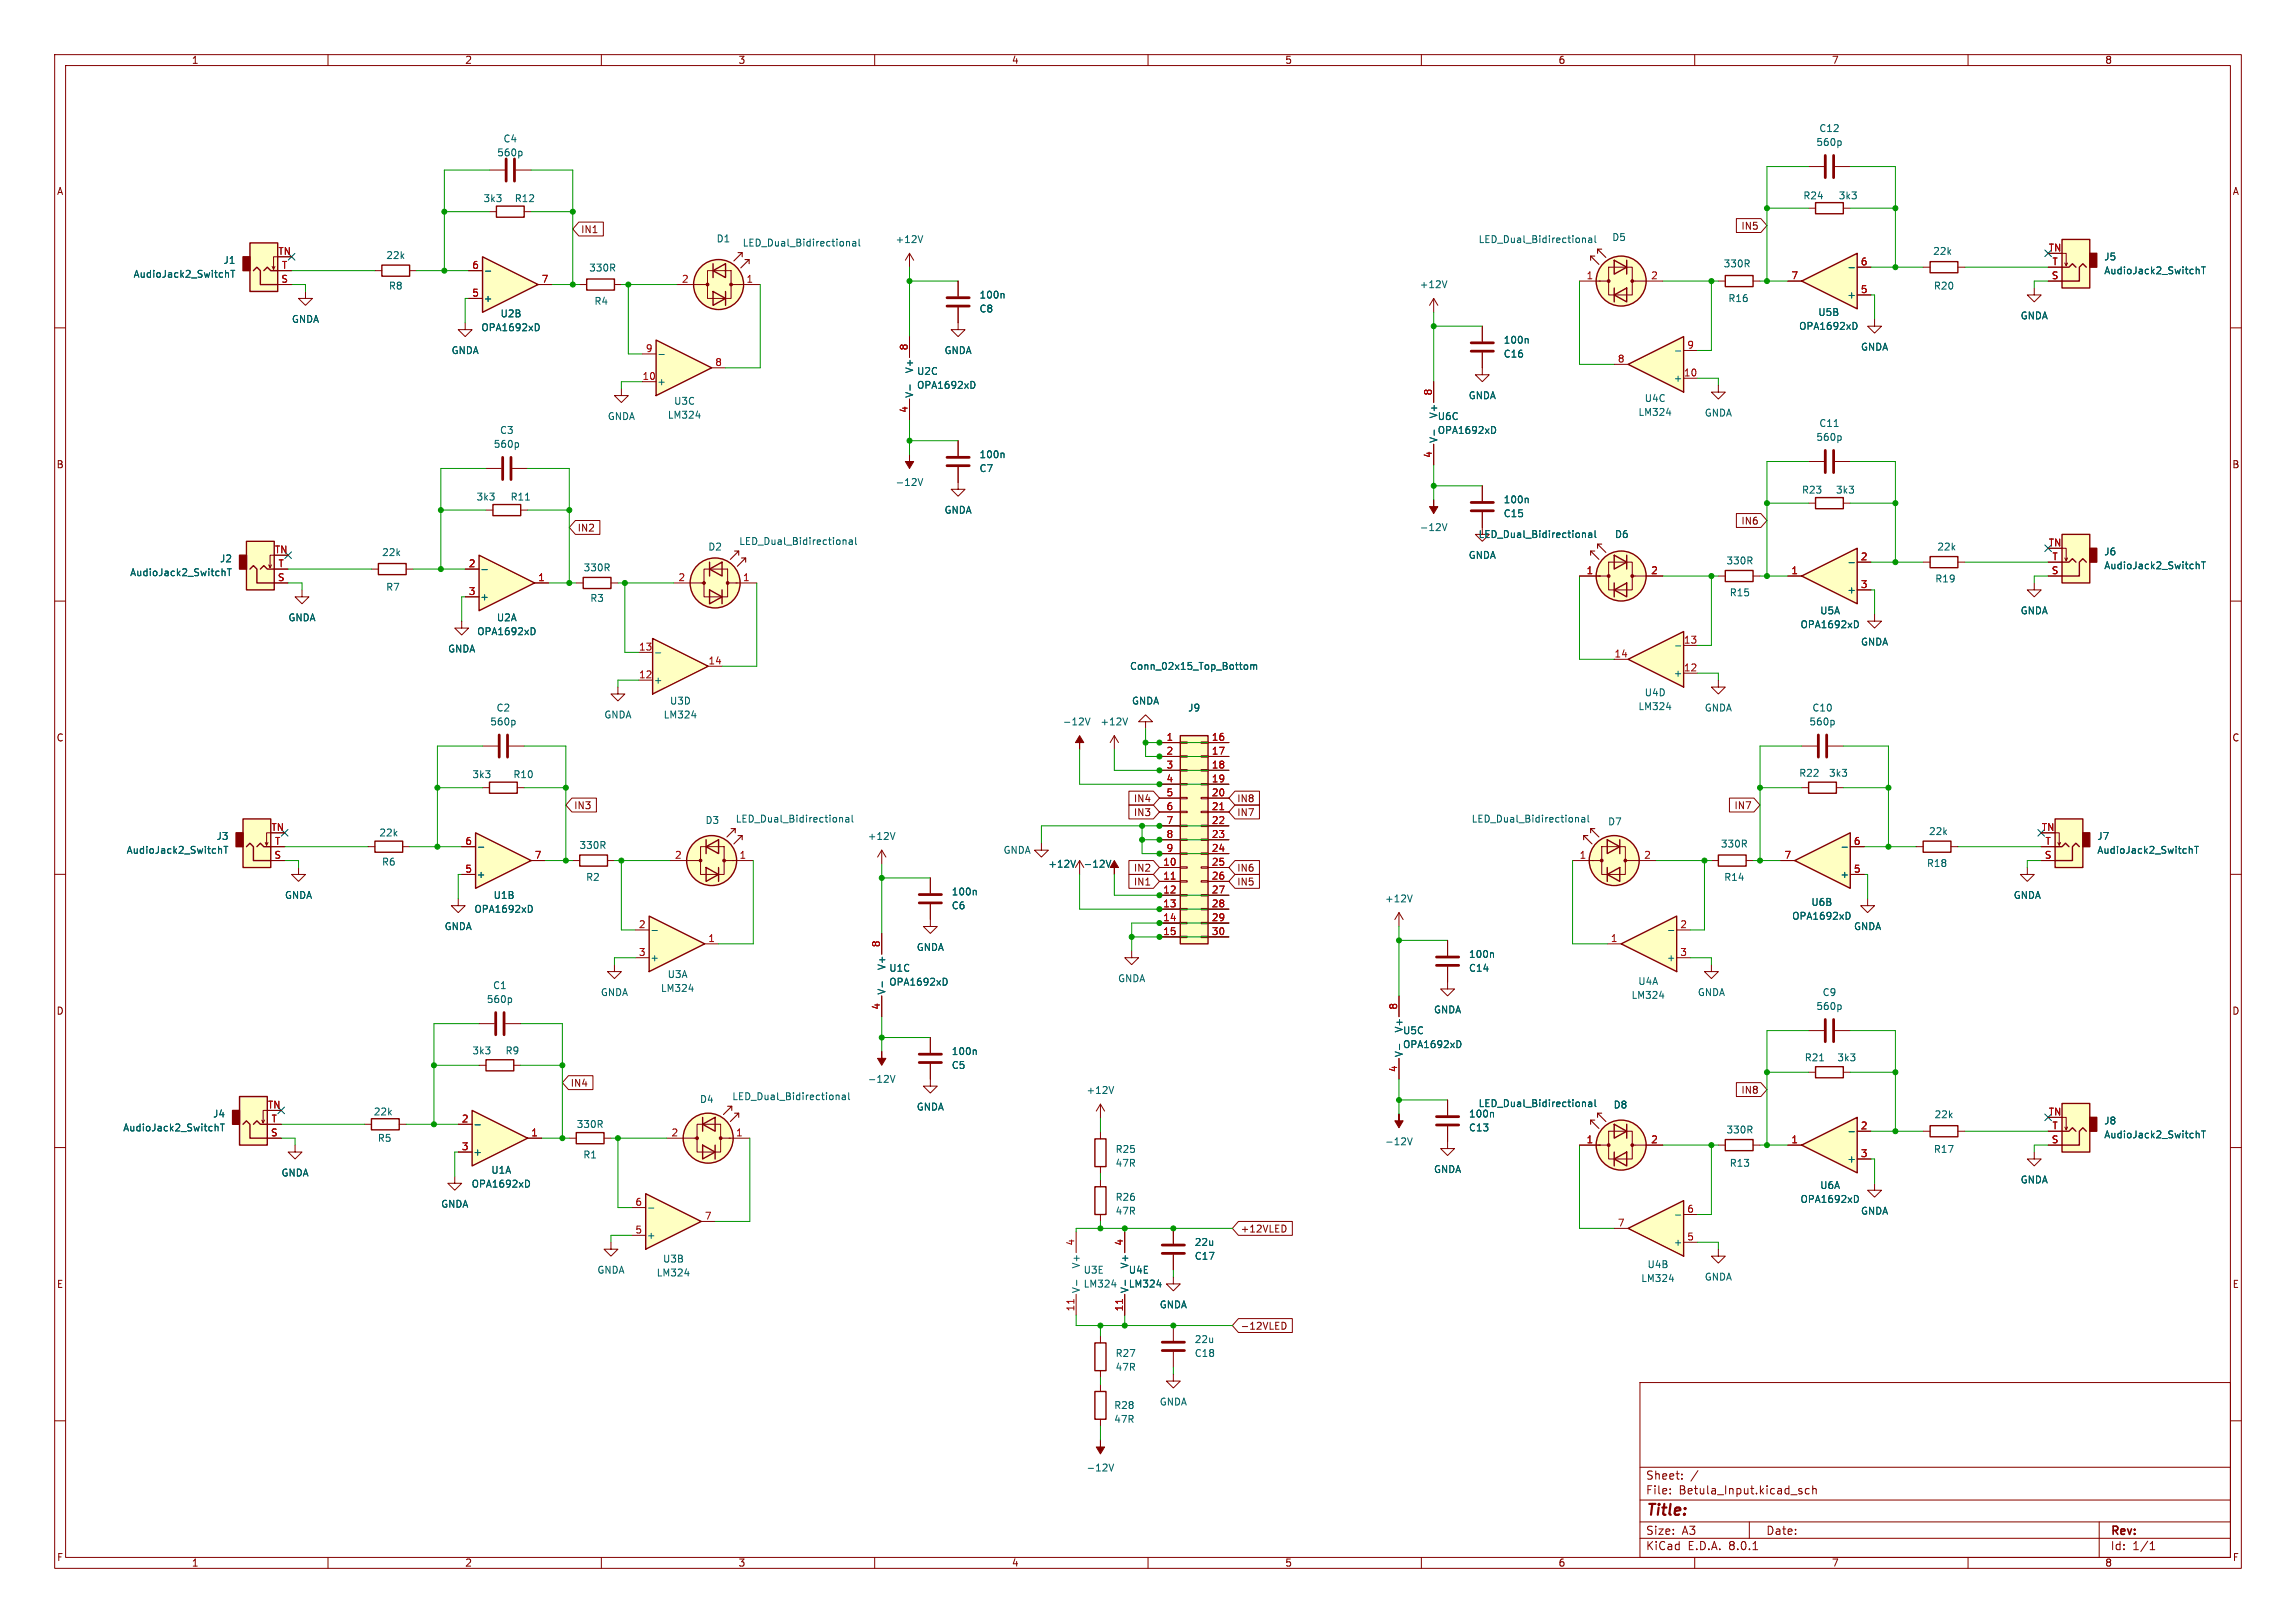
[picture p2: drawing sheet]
<svg xmlns="http://www.w3.org/2000/svg" width="420mm" height="297mm" viewBox="0 0 420 297" stroke-linecap="round" stroke-linejoin="round" font-family="sans-serif">
<defs><g id="words">
<text font-size="2.8" fill="#840000" x="301" y="277.9">Title:</text>
<g font-size="2.1" fill="#840000">
<text x="301" y="273.7">File:</text>
<text x="301" y="271">Sheet:</text>
<text x="307.1" y="273.7">Betula_Input.kicad_sch</text>
<text x="301" y="281.1">Size:</text>
<text x="307.6" y="281.1">A3</text>
<text x="323" y="281.1">Date:</text>
<text x="386" y="281.3">Rev:</text>
<text x="301" y="283.9">KiCad</text>
<text x="308.7" y="283.9">E.D.A.</text>
<text x="316.3" y="283.9">8.0.1</text>
<text x="386" y="283.9">Id:</text>
<text x="390.1" y="283.9">1/1</text>
</g>
<g font-size="1.8" fill="#840000">
<text x="35" y="11.9">1</text>
<text x="85" y="11.9">2</text>
<text x="135" y="11.9">3</text>
<text x="185" y="11.9">4</text>
<text x="235" y="11.9">5</text>
<text x="285" y="11.9">6</text>
<text x="335" y="11.9">7</text>
<text x="385" y="11.9">8</text>
<text x="10.3" y="35.9">A</text>
<text x="408.3" y="35.9">A</text>
<text x="106.2" y="42.9">IN1</text>
<text x="318.4" y="42.2">IN5</text>
<text x="10.3" y="85.9">B</text>
<text x="408.2" y="85.9">B</text>
<text x="105.6" y="97.5">IN2</text>
<text x="318.4" y="96.2">IN6</text>
<text x="10.3" y="135.9">C</text>
<text x="408.2" y="135.9">C</text>
<text x="104.9" y="148.3">IN3</text>
<text x="207.3" y="149.5">IN3</text>
<text x="207.3" y="147">IN4</text>
<text x="226.2" y="149.5">IN7</text>
<text x="226.2" y="147">IN8</text>
<text x="317.2" y="148.3">IN7</text>
<text x="207.3" y="159.7">IN2</text>
<text x="226.2" y="159.7">IN6</text>
<text x="207.3" y="162.2">IN1</text>
<text x="226.2" y="162.2">IN5</text>
<text x="10.3" y="185.9">D</text>
<text x="408.2" y="185.9">D</text>
<text x="104.3" y="199.1">IN4</text>
<text x="318.4" y="200.3">IN8</text>
<text x="226.9" y="225.7">+12VLED</text>
<text x="10.3" y="235.9">E</text>
<text x="408.3" y="235.9">E</text>
<text x="226.9" y="243.5">-12VLED</text>
<text x="10.3" y="285.9">F</text>
<text x="35" y="286.9">1</text>
<text x="85" y="286.9">2</text>
<text x="135" y="286.9">3</text>
<text x="185" y="286.9">4</text>
<text x="235" y="286.9">5</text>
<text x="285" y="286.9">6</text>
<text x="335" y="286.9">7</text>
<text x="385" y="286.9">8</text>
<text x="408.3" y="285.9">F</text>
</g>
<g font-size="1.8" fill="#006464">
<text x="90.9" y="28.8">560p</text>
<text x="92" y="26.3">C4</text>
<text x="332.2" y="26.9">560p</text>
<text x="332.7" y="24.4">C12</text>
<text x="88.3" y="37.2">3k3</text>
<text x="94.1" y="37.2">R12</text>
<text x="329.8" y="36.7">R24</text>
<text x="336.2" y="36.7">3k3</text>
<text x="70.6" y="47.6">22k</text>
<text x="131" y="44.6">D1</text>
<text x="135.8" y="45.3">LED_Dual_Bidirectional</text>
<text x="163.7" y="44.7">+12V</text>
<text x="270.4" y="44.7">LED_Dual_Bidirectional</text>
<text x="294.8" y="44.3">D5</text>
<text x="353.5" y="46.8">22k</text>
<text x="384.8" y="47.9">J5</text>
<text x="24.3" y="51">AudioJack2_SwitchT</text>
<text x="40.8" y="48.5">J1</text>
<text x="71" y="53.2">R8</text>
<text x="107.7" y="49.9">330R</text>
<text x="259.6" y="52.9">+12V</text>
<text x="315.2" y="49.1">330R</text>
<text x="353.7" y="53.2">R20</text>
<text x="384.8" y="50.4">AudioJack2_SwitchT</text>
<text x="53.3" y="59.3">GNDA</text>
<text x="88.4" y="55.5">+</text>
<text x="91.5" y="58.3">U2B</text>
<text x="108.6" y="56">R4</text>
<text x="179.1" y="57.4">C8</text>
<text x="179.1" y="54.8">100n</text>
<text x="316.1" y="55.5">R16</text>
<text x="332.5" y="58">U5B</text>
<text x="337.8" y="54.8">+</text>
<text x="369.5" y="58.6">GNDA</text>
<text x="82.5" y="65">GNDA</text>
<text x="88" y="60.8">OPA1692xD</text>
<text x="172.7" y="65">GNDA</text>
<text x="275" y="65.6">C16</text>
<text x="275" y="63.1">100n</text>
<text x="329" y="60.6">OPA1692xD</text>
<text x="340.3" y="64.4">GNDA</text>
<text x="120.1" y="70.7">+</text>
<text x="167.2" y="68.4" transform="rotate(-90 167.2 68.4)">V+</text>
<text x="167.6" y="68.8">U2C</text>
<text x="167.6" y="71.3">OPA1692xD</text>
<text x="306.1" y="70.1">+</text>
<text x="111.1" y="77.1">GNDA</text>
<text x="122.1" y="76.8">LM324</text>
<text x="123.2" y="74.3">U3C</text>
<text x="167.2" y="72.9" transform="rotate(-90 167.2 72.9)">V-</text>
<text x="262.9" y="77.1">U6C</text>
<text x="263.1" y="76.7" transform="rotate(-90 263.1 76.7)">V+</text>
<text x="268.6" y="73.3">GNDA</text>
<text x="299.6" y="76.3">LM324</text>
<text x="300.8" y="73.8">U4C</text>
<text x="311.7" y="76.4">GNDA</text>
<text x="90.2" y="82.1">560p</text>
<text x="91.4" y="79.6">C3</text>
<text x="262.9" y="79.6">OPA1692xD</text>
<text x="263.1" y="81.2" transform="rotate(-90 263.1 81.2)">V-</text>
<text x="332.2" y="80.9">560p</text>
<text x="332.7" y="78.3">C11</text>
<text x="163.7" y="89.1">-12V</text>
<text x="179.1" y="86.6">C7</text>
<text x="179.1" y="84">100n</text>
<text x="87.1" y="91.8">3k3</text>
<text x="93.3" y="91.8">R11</text>
<text x="172.7" y="94.2">GNDA</text>
<text x="275" y="94.8">C15</text>
<text x="275" y="92.3">100n</text>
<text x="329.5" y="90.5">R23</text>
<text x="335.7" y="90.5">3k3</text>
<text x="69.8" y="102">22k</text>
<text x="129.5" y="100.9">D2</text>
<text x="135.1" y="99.9">LED_Dual_Bidirectional</text>
<text x="259.6" y="97.4">-12V</text>
<text x="270.4" y="98.7">LED_Dual_Bidirectional</text>
<text x="295.3" y="98.7">D6</text>
<text x="354.3" y="100.9">22k</text>
<text x="384.8" y="101.8">J6</text>
<text x="23.7" y="105.6">AudioJack2_SwitchT</text>
<text x="40.2" y="103.1">J2</text>
<text x="106.7" y="104.7">330R</text>
<text x="268.6" y="102.5">GNDA</text>
<text x="315.7" y="103.5">330R</text>
<text x="353.9" y="106.8">R19</text>
<text x="384.8" y="104.4">AudioJack2_SwitchT</text>
<text x="52.7" y="113.9">GNDA</text>
<text x="70.5" y="108.3">R7</text>
<text x="87.8" y="110.1">+</text>
<text x="90.8" y="113.9">U2A</text>
<text x="107.9" y="110.3">R3</text>
<text x="316.3" y="109.3">R15</text>
<text x="332.9" y="112.6">U5A</text>
<text x="337.8" y="108.8">+</text>
<text x="369.5" y="112.6">GNDA</text>
<text x="81.9" y="119.6">GNDA</text>
<text x="87.2" y="116.4">OPA1692xD</text>
<text x="329.3" y="115.2">OPA1692xD</text>
<text x="340.3" y="118.3">GNDA</text>
<text x="119.5" y="125.3">+</text>
<text x="206.6" y="122.8">Conn_02x15_Top_Bottom</text>
<text x="306.1" y="124.1">+</text>
<text x="90.7" y="130.4">C2</text>
<text x="110.4" y="131.7">GNDA</text>
<text x="121.3" y="131.7">LM324</text>
<text x="122.5" y="129.1">U3D</text>
<text x="207" y="129.1">GNDA</text>
<text x="217.2" y="130.4">J9</text>
<text x="299.6" y="130.1">LM324</text>
<text x="300.8" y="127.6">U4D</text>
<text x="311.7" y="130.4">GNDA</text>
<text x="331.4" y="130.4">C10</text>
<text x="89.6" y="132.9">560p</text>
<text x="194.3" y="132.9">-12V</text>
<text x="201.2" y="132.9">+12V</text>
<text x="330.9" y="132.9">560p</text>
<text x="86.3" y="142.6">3k3</text>
<text x="93.8" y="142.6">R10</text>
<text x="329" y="142.3">R22</text>
<text x="334.5" y="142.3">3k3</text>
<text x="39.5" y="153.9">J3</text>
<text x="69.3" y="153.3">22k</text>
<text x="105.9" y="155.5">330R</text>
<text x="129" y="151">D3</text>
<text x="134.5" y="150.7">LED_Dual_Bidirectional</text>
<text x="158.6" y="153.9">+12V</text>
<text x="269.1" y="150.7">LED_Dual_Bidirectional</text>
<text x="294.1" y="151.2">D7</text>
<text x="314.7" y="155.3">330R</text>
<text x="352.8" y="153">22k</text>
<text x="383.6" y="153.9">J7</text>
<text x="23.1" y="156.4">AudioJack2_SwitchT</text>
<text x="69.8" y="158.6">R6</text>
<text x="87.1" y="160.9">+</text>
<text x="107.1" y="161.4">R2</text>
<text x="183.5" y="156.4">GNDA</text>
<text x="191.7" y="159">+12V</text>
<text x="198.1" y="159">-12V</text>
<text x="315.3" y="161.4">R14</text>
<text x="336.6" y="160.9">+</text>
<text x="352.4" y="158.9">R18</text>
<text x="383.6" y="156.4">AudioJack2_SwitchT</text>
<text x="52" y="164.7">GNDA</text>
<text x="86.7" y="167.2">OPA1692xD</text>
<text x="90.2" y="164.7">U1B</text>
<text x="174" y="166.6">C6</text>
<text x="174" y="164.1">100n</text>
<text x="253.3" y="165.3">+12V</text>
<text x="331.2" y="166">U6B</text>
<text x="368.3" y="164.7">GNDA</text>
<text x="81.2" y="170.4">GNDA</text>
<text x="327.7" y="168.5">OPA1692xD</text>
<text x="339" y="170.4">GNDA</text>
<text x="118.9" y="176.1">+</text>
<text x="122" y="179.2">U3A</text>
<text x="162.2" y="177.6" transform="rotate(-90 162.2 177.6)">V+</text>
<text x="162.6" y="178">U1C</text>
<text x="167.6" y="174.2">GNDA</text>
<text x="204.4" y="179.9">GNDA</text>
<text x="268.6" y="178">C14</text>
<text x="268.6" y="175.5">100n</text>
<text x="304.8" y="176.1">+</text>
<text x="88.9" y="183.7">560p</text>
<text x="90.1" y="181.2">C1</text>
<text x="109.8" y="182.5">GNDA</text>
<text x="120.8" y="181.7">LM324</text>
<text x="162.2" y="182.1" transform="rotate(-90 162.2 182.1)">V-</text>
<text x="162.6" y="180.6">OPA1692xD</text>
<text x="262.2" y="185.6">GNDA</text>
<text x="298.3" y="183">LM324</text>
<text x="299.6" y="180.4">U4A</text>
<text x="310.5" y="182.5">GNDA</text>
<text x="332.2" y="185">560p</text>
<text x="333.3" y="182.5">C9</text>
<text x="256.6" y="189.5">U5C</text>
<text x="256.6" y="192">OPA1692xD</text>
<text x="256.8" y="189" transform="rotate(-90 256.8 189)">V+</text>
<text x="86.3" y="193.1">3k3</text>
<text x="92.4" y="193.1">R9</text>
<text x="174" y="195.8">C5</text>
<text x="174" y="193.3">100n</text>
<text x="256.8" y="193.5" transform="rotate(-90 256.8 193.5)">V-</text>
<text x="330" y="194.4">R21</text>
<text x="336" y="194.4">3k3</text>
<text x="127.9" y="202">D4</text>
<text x="133.9" y="201.5">LED_Dual_Bidirectional</text>
<text x="158.6" y="198.3">-12V</text>
<text x="167.6" y="203.4">GNDA</text>
<text x="198.7" y="200.4">+12V</text>
<text x="270.4" y="202.8">LED_Dual_Bidirectional</text>
<text x="295.1" y="203">D8</text>
<text x="22.4" y="207.2">AudioJack2_SwitchT</text>
<text x="38.9" y="204.7">J4</text>
<text x="68.3" y="204.3">22k</text>
<text x="69" y="209.1">R5</text>
<text x="105.4" y="206.6">330R</text>
<text x="253.3" y="209.8">-12V</text>
<text x="268.6" y="207.2">C13</text>
<text x="268.6" y="204.7">100n</text>
<text x="315.7" y="207.6">330R</text>
<text x="353.8" y="204.8">22k</text>
<text x="384.8" y="206">J8</text>
<text x="384.8" y="208.5">AudioJack2_SwitchT</text>
<text x="51.4" y="215.5">GNDA</text>
<text x="86.5" y="211.7">+</text>
<text x="89.8" y="215">U1A</text>
<text x="106.6" y="212.2">R1</text>
<text x="204" y="211.2">R25</text>
<text x="204" y="213.7">47R</text>
<text x="262.2" y="214.9">GNDA</text>
<text x="316.3" y="213.7">R13</text>
<text x="337.8" y="213">+</text>
<text x="353.7" y="211.2">R17</text>
<text x="80.6" y="221.2">GNDA</text>
<text x="86.2" y="217.5">OPA1692xD</text>
<text x="204" y="219.9">R26</text>
<text x="329.3" y="220.3">OPA1692xD</text>
<text x="332.9" y="217.8">U6A</text>
<text x="369.5" y="216.8">GNDA</text>
<text x="118.2" y="226.9">+</text>
<text x="204" y="222.5">47R</text>
<text x="340.3" y="222.5">GNDA</text>
<text x="109.2" y="233.3">GNDA</text>
<text x="120" y="233.8">LM324</text>
<text x="121.2" y="231.2">U3B</text>
<text x="197.7" y="232.2" transform="rotate(-90 197.7 232.2)">V+</text>
<text x="198.1" y="233.3">U3E</text>
<text x="206.4" y="233.3">U4E</text>
<text x="206.6" y="232.2" transform="rotate(-90 206.6 232.2)">V+</text>
<text x="218.4" y="230.7">C17</text>
<text x="218.4" y="228.2">22u</text>
<text x="301.3" y="232.3">U4B</text>
<text x="306.1" y="228.2">+</text>
<text x="197.7" y="236.7" transform="rotate(-90 197.7 236.7)">V-</text>
<text x="198.1" y="235.8">LM324</text>
<text x="206.4" y="235.8">LM324</text>
<text x="206.6" y="236.7" transform="rotate(-90 206.6 236.7)">V-</text>
<text x="212" y="239.6">GNDA</text>
<text x="300.1" y="234.8">LM324</text>
<text x="311.7" y="234.5">GNDA</text>
<text x="218.4" y="246">22u</text>
<text x="204" y="248.5">R27</text>
<text x="204" y="251.1">47R</text>
<text x="218.4" y="248.5">C18</text>
<text x="212" y="257.4">GNDA</text>
<text x="203.7" y="258">R28</text>
<text x="203.7" y="260.6">47R</text>
<text x="198.7" y="269.5">-12V</text>
</g>
<g font-size="1.8" fill="#a90000">
<text x="50.8" y="46.7">TN</text>
<text x="374.7" y="46.1">TN</text>
<text x="51.4" y="51.8">S</text>
<text x="51.5" y="49.3">T</text>
<text x="86.3" y="49.3">6</text>
<text x="99" y="51.8">7</text>
<text x="124.6" y="51.8">2</text>
<text x="136.5" y="51.8">1</text>
<text x="290.1" y="51.2">1</text>
<text x="301.9" y="51.2">2</text>
<text x="327.6" y="51.2">7</text>
<text x="340.3" y="53.7">5</text>
<text x="340.3" y="48.6">6</text>
<text x="375.2" y="51.2">S</text>
<text x="375.3" y="48.6">T</text>
<text x="86.3" y="54.4">5</text>
<text x="118" y="64.5">9</text>
<text x="166.1" y="64.2" transform="rotate(-90 166.1 64.2)">8</text>
<text x="308.5" y="63.9">9</text>
<text x="117.4" y="69.6">10</text>
<text x="130.7" y="67.1">8</text>
<text x="295.8" y="66.4">8</text>
<text x="307.9" y="69">10</text>
<text x="166.1" y="75.6" transform="rotate(-90 166.1 75.6)">4</text>
<text x="262" y="72.5" transform="rotate(-90 262 72.5)">8</text>
<text x="262" y="83.9" transform="rotate(-90 262 83.9)">4</text>
<text x="50.2" y="101.3">TN</text>
<text x="374.7" y="100.1">TN</text>
<text x="50.7" y="106.4">S</text>
<text x="50.8" y="103.9">T</text>
<text x="85.7" y="103.9">2</text>
<text x="98.4" y="106.4">1</text>
<text x="124" y="106.4">2</text>
<text x="135.8" y="106.4">1</text>
<text x="290.1" y="105.2">1</text>
<text x="301.9" y="105.2">2</text>
<text x="327.6" y="105.2">1</text>
<text x="340.3" y="102.6">2</text>
<text x="340.3" y="107.7">3</text>
<text x="375.2" y="105.2">S</text>
<text x="375.3" y="102.6">T</text>
<text x="85.7" y="109">3</text>
<text x="116.8" y="119.1">13</text>
<text x="307.9" y="117.9">13</text>
<text x="116.8" y="124.2">12</text>
<text x="129.5" y="121.7">14</text>
<text x="295.2" y="120.4">14</text>
<text x="307.9" y="122.9">12</text>
<text x="213.3" y="135.6">1</text>
<text x="221.6" y="135.6">16</text>
<text x="213.3" y="138.2">2</text>
<text x="213.3" y="140.7">3</text>
<text x="213.3" y="143.3">4</text>
<text x="221.6" y="138.2">17</text>
<text x="221.6" y="140.7">18</text>
<text x="221.6" y="143.3">19</text>
<text x="213.3" y="145.8">5</text>
<text x="213.3" y="148.3">6</text>
<text x="221.6" y="145.8">20</text>
<text x="221.6" y="148.3">21</text>
<text x="49.5" y="152.1">TN</text>
<text x="50.2" y="154.7">T</text>
<text x="85" y="154.7">6</text>
<text x="213.3" y="150.9">7</text>
<text x="213.3" y="153.4">8</text>
<text x="213.3" y="156">9</text>
<text x="221.6" y="150.9">22</text>
<text x="221.6" y="153.4">23</text>
<text x="221.6" y="156">24</text>
<text x="339" y="154.7">6</text>
<text x="373.4" y="152.1">TN</text>
<text x="374.1" y="154.7">T</text>
<text x="50.1" y="157.2">S</text>
<text x="85" y="159.8">5</text>
<text x="97.7" y="157.2">7</text>
<text x="123.4" y="157.2">2</text>
<text x="135.2" y="157.2">1</text>
<text x="212.7" y="158.5">10</text>
<text x="212.7" y="161">11</text>
<text x="221.6" y="158.5">25</text>
<text x="221.6" y="161">26</text>
<text x="288.9" y="157.2">1</text>
<text x="300.7" y="157.2">2</text>
<text x="326.3" y="157.2">7</text>
<text x="339" y="159.8">5</text>
<text x="373.9" y="157.2">S</text>
<text x="212.7" y="163.6">12</text>
<text x="212.7" y="166.1">13</text>
<text x="221.6" y="163.6">27</text>
<text x="221.6" y="166.1">28</text>
<text x="116.8" y="169.9">2</text>
<text x="129.5" y="172.5">1</text>
<text x="161" y="173.4" transform="rotate(-90 161 173.4)">8</text>
<text x="212.7" y="168.7">14</text>
<text x="212.7" y="171.2">15</text>
<text x="221.6" y="168.7">29</text>
<text x="221.6" y="171.2">30</text>
<text x="294.6" y="172.5">1</text>
<text x="307.3" y="169.9">2</text>
<text x="116.8" y="175">3</text>
<text x="307.3" y="175">3</text>
<text x="161" y="184.9" transform="rotate(-90 161 184.9)">4</text>
<text x="255.7" y="184.9" transform="rotate(-90 255.7 184.9)">8</text>
<text x="255.7" y="196.3" transform="rotate(-90 255.7 196.3)">4</text>
<text x="48.9" y="202.9">TN</text>
<text x="49.5" y="208">S</text>
<text x="49.6" y="205.5">T</text>
<text x="84.4" y="205.5">2</text>
<text x="97.1" y="208">1</text>
<text x="122.7" y="208">2</text>
<text x="134.5" y="208">1</text>
<text x="290.1" y="209.3">1</text>
<text x="301.9" y="209.3">2</text>
<text x="327.6" y="209.3">1</text>
<text x="340.3" y="206.8">2</text>
<text x="374.7" y="204.2">TN</text>
<text x="375.2" y="209.3">S</text>
<text x="375.3" y="206.8">T</text>
<text x="84.4" y="210.6">3</text>
<text x="340.3" y="211.8">3</text>
<text x="116.1" y="220.7">6</text>
<text x="308.5" y="222">6</text>
<text x="116.1" y="225.8">5</text>
<text x="128.8" y="223.3">7</text>
<text x="295.8" y="224.5">7</text>
<text x="308.5" y="227.1">5</text>
<text x="196.6" y="228" transform="rotate(-90 196.6 228)">4</text>
<text x="205.5" y="228" transform="rotate(-90 205.5 228)">4</text>
<text x="196.6" y="240.1" transform="rotate(-90 196.6 240.1)">11</text>
<text x="205.5" y="240.1" transform="rotate(-90 205.5 240.1)">11</text>
</g>
</g></defs>
<g fill="none" stroke="#840000" stroke-width=".18">
<path d="M10 10h400v277h-400zM12 12h396v273h-396zM60 10v2M110 10v2M160 10v2M210 10v2M260 10v2M310 10v2M360 10v2M10 60h2M271.1 59.7v2.8M408 60h2"/>
<path d="M166.4 61.6v3.8M166.4 73v3.8M271.1 64.5v2.8M10 110h2M408 110h2M10 160h2M287.7 157.5h3.8M293 154.9h4.3v5.1h-4.3zM297.3 157.5h5.6M408 160h2M10 210h2M408 210h2"/>
<path d="M196.8 225.4v3.8M196.8 236.9v3.8M10 260h2M300 253h108v32h-108zM408 260h2M300 278.5h108M300 274.5h108M300 268.5h108M305.5 273.2v.2M305.5 272.5v.1M307.7 270.5v.2M307.7 269.8v.1"/>
<path d="M310.6 269.1l-1.3 1.9M320 278.5v3M329.2 272.9l.4 .1 .1 .2-.3 .2h-.2M329.2 272.4l.4 .1M330.9 272.5l-.4-.1-.3 .3v.4l.2 .2h.5M331.6 272.5l.2-.1 .4 .1v.9M331.6 271.9v1.5M384 278.5v6.5M60 285v2M110 285v2M160 285v2M210 285v2"/>
<path d="M260 285v2M300 281.5h108M310 285v2M320.7 283.6h.8M360 285v2M393.3 283.6h.9M393.3 282.5l.4-.4v1.5"/>
</g>
<path d="M269.1 62.7h4.1M269.1 64.3h4.1" fill="none" stroke="#840000" stroke-width=".51"/>
<path d="M166.5 70.4v1M177.9 69.8a.68 .68 0 0 1 .4 .6 .68 .68 0 0 1-.4 .7M279.4 62l.1 .1v.7M288.3 149.7h.4v.7M289.3 149.7h.5l.1 .7M289.9 149.9l-.4 .1-.2 .1 .2 .3h.4M290.5 149.2v1.1l.2 .1M196.9 234.3v.9M203.4 235.1h.8" fill="none" stroke="#006464" stroke-width=".18"/>
<circle cx="295.3" cy="157.5" r="4.6" fill="#ffffc2" stroke="#ffffc2" stroke-width=".18"/>
<g fill="#840000" stroke="#840000" stroke-width=".18">
<path d="M291.2 157.5h1.8z"/>
<circle cx="297.3" cy="157.5" r=".25"/>
<circle cx="293" cy="157.5" r=".25"/>
</g>
<g fill="none" stroke="#840000" stroke-width=".25">
<path d="M294 153.7l2.3 1.2-2.3 1.3zM294 158.8v2.5M296.3 153.7v2.5M294 160l2.3-1.2v2.5z"/>
<circle cx="295.3" cy="157.5" r="4.6"/>
</g>
<path d="M289.7 152.9v.8M290.4 152.9h-.7l1.5 1.5M291 151.6v.8M291.7 151.6h-.7l1.5 1.6" fill="none" stroke="#840000" stroke-width=".2"/>
<path d="M196.4 237.8v.7" fill="none" stroke="#a90000" stroke-width=".18"/>
<path d="M296.5 172.7l10.2-5.1v10.2z" fill="#ffffc2"/>
<g fill="none" stroke="#840000" stroke-width=".25">
<path d="M130.4 53.3l2.3 1.3-2.3 1.3zM130.4 49.5l2.3-1.2v2.5zM130.4 48.3v2.5M132.7 53.3v2.6M296.5 172.7l10.2-5.1v10.2z"/>
<circle cx="131.4" cy="52.1" r="4.6"/>
</g>
<path d="M123.8 52.1h5.6M129.4 49.5h4.3v5.1h-4.3zM135.3 52.1h3.8M294 172.7h2.5M306.7 170.2h2.5M306.7 175.3h2.5M264.8 206.1v4.1h1.3l-1.3 1.3-1.3-1.3h1.3M264.8 201.3v2.8M314.3 228.6v1.3h-1.2l1.2 1.2 1.3-1.2h-1.3" fill="none" stroke="#840000" stroke-width=".18"/>
<path d="M154.9 44.2h.4l.1 .8M156 44.2h.5v.8M156.5 44.5h-.4l-.2 .2 .2 .3h.4M157.1 43.8v1l.2 .2M305.2 170.3h1M303.6 182.3h.8M257.5 208.2l.4 1.3 .4-1.3M273.1 203.6l.1 .8" fill="none" stroke="#006464" stroke-width=".18"/>
<circle cx="131.4" cy="52.1" r="4.6" fill="#ffffc2" stroke="#ffffc2" stroke-width=".18"/>
<g fill="#840000" stroke="#840000" stroke-width=".18">
<path d="M133.7 52.1h1.8z"/>
<path d="M255.9 203.8v1.3h.8l-.8 1.3-.8-1.3h.8z"/>
<circle cx="129.4" cy="52.1" r=".25"/>
<circle cx="133.7" cy="52.1" r=".25"/>
</g>
<path d="M135 46.2h.8l-1.6 1.6M135.8 46.2v.8M136.3 47.5h.7l-1.5 1.5M137 47.5v.8" fill="none" stroke="#840000" stroke-width=".2"/>
<path d="M262.8 204.3h4M262.8 205.9h4" fill="none" stroke="#840000" stroke-width=".51"/>
<path d="M297.8 224.8l10.2-5.1v10.2z" fill="#ffffc2"/>
<g fill="none" stroke="#840000" stroke-width=".25">
<path d="M129.8 108l2.3 1.2-2.3 1.3zM129.8 104.1l2.3-1.2v2.5zM129.8 102.9v2.5M132.1 108v2.5M297.8 224.8l10.2-5.1v10.2z"/>
<circle cx="130.8" cy="106.7" r="4.6"/>
</g>
<path d="M55.2 108v1.2h1.3l-1.3 1.3-1.2-1.3h1.2M123.2 106.7h5.6M128.8 104.1h4.3v5.1h-4.3zM134.6 106.7h3.8M295.3 224.8h2.5M308 227.3h2.5M308 222.2h2.5" fill="none" stroke="#840000" stroke-width=".18"/>
<path d="M154.3 98.9h.4l.1 .7M155.4 98.9h.4l.1 .7M155.9 99.1l-.4 .1-.2 .1 .2 .3h.4M156.5 98.4v1.1l.2 .1M167.9 87.6l.5 1.2 .4-1.2M305.4 234.1h.7M306.5 222.3h.9" fill="none" stroke="#006464" stroke-width=".18"/>
<g fill="#840000" stroke="#840000" stroke-width=".18">
<path d="M166.4 83.2v1.3h.7l-.7 1.2-.8-1.2h.8z"/>
<path d="M133.1 106.7h1.8z"/>
<circle cx="128.8" cy="106.7" r=".25"/>
<circle cx="133.1" cy="106.7" r=".25"/>
</g>
<circle cx="130.8" cy="106.7" r="4.6" fill="#ffffc2" stroke="#ffffc2" stroke-width=".18"/>
<path d="M134.4 100.8h.7l-1.5 1.6M135.1 100.8v.8M135.6 102.1h.8l-1.5 1.5M136.4 102.1v.8" fill="none" stroke="#840000" stroke-width=".2"/>
<path d="M215.9 134.6h5.1v38.1h-5.1z" fill="#ffffc2"/>
<g fill="none" stroke="#840000" stroke-width=".18">
<path d="M84.5 113.7v1.2h1.2l-1.2 1.3-1.3-1.3h1.3M212.1 135.9h3.8M212.1 138.4h3.8M215.9 138.3h1.3v.3h-1.3zM215.9 135.8h1.3v.2h-1.3zM219.7 138.3h1.3v.3h-1.3zM219.7 135.8h1.3v.2h-1.3zM221 135.9h3.8M221 138.4h3.8M212.1 158.8h3.8M212.1 141h3.8M212.1 143.5h3.8"/>
<path d="M212.1 146.1h3.8M212.1 148.6h3.8M212.1 151.1h3.8M212.1 153.7h3.8M212.1 156.2h3.8M215.9 158.6h1.3v.3h-1.3zM215.9 156.1h1.3v.2h-1.3zM215.9 153.5h1.3v.3h-1.3zM215.9 151h1.3v.3h-1.3zM215.9 148.5h1.3v.2h-1.3zM215.9 145.9h1.3v.3h-1.3zM215.9 143.4h1.3v.2h-1.3z"/>
<path d="M215.9 140.8h1.3v.3h-1.3zM219.7 158.6h1.3v.3h-1.3zM219.7 156.1h1.3v.2h-1.3zM219.7 153.5h1.3v.3h-1.3zM219.7 151h1.3v.3h-1.3zM219.7 148.5h1.3v.2h-1.3zM219.7 145.9h1.3v.3h-1.3zM219.7 143.4h1.3v.2h-1.3zM219.7 140.8h1.3v.3h-1.3zM221 158.8h3.8M221 141h3.8M221 143.5h3.8"/>
<path d="M221 146.1h3.8M221 148.6h3.8M221 151.1h3.8M221 153.7h3.8M221 156.2h3.8M212.1 161.3h3.8M212.1 163.8h3.8M212.1 166.4h3.8M212.1 168.9h3.8M212.1 171.5h3.8M215.9 171.3h1.3v.3h-1.3zM215.9 168.8h1.3v.2h-1.3z"/>
<path d="M215.9 166.2h1.3v.3h-1.3zM215.9 163.7h1.3v.3h-1.3zM215.9 161.2h1.3v.2h-1.3zM219.7 171.3h1.3v.3h-1.3zM219.7 168.8h1.3v.2h-1.3zM219.7 166.2h1.3v.3h-1.3zM219.7 163.7h1.3v.3h-1.3zM219.7 161.2h1.3v.2h-1.3zM221 161.3h3.8M221 163.8h3.8M221 166.4h3.8M221 168.9h3.8"/>
<path d="M221 171.5h3.8"/>
</g>
<path d="M215.9 134.6h5.1v38.1h-5.1z" fill="none" stroke="#840000" stroke-width=".25"/>
<path d="M223.1 148.2h.8M214.2 160.9h.8" fill="none" stroke="#a90000" stroke-width=".18"/>
<path d="M227.7 121.7h.3l.2 .2v.5l-.2 .1-.3-.1M228.8 121.8l.3-.1 .2 .1M228.8 121.7v.8M229.3 121.8l.2-.1h.3l.1 .8M229.3 121.8v.7" fill="none" stroke="#006464" stroke-width=".18"/>
<path d="M119.4 116.8l10.1 5.1-10.1 5.1z" fill="#ffffc2"/>
<path d="M332.1 37.1h5.1v2h-5.1zM106.7 105.7h5.1v2h-5.1zM119.4 116.8l10.1 5.1-10.1 5.1zM68.6 153.9h5.1v2.1h-5.1zM89.5 143.1h5.1v2.1h-5.1zM200.3 245.7h2v5.1h-2zM200.3 254.6h2v5.1h-2z" fill="none" stroke="#840000" stroke-width=".25"/>
<g fill="none" stroke="#840000" stroke-width=".18">
<path d="M330.8 30.5h2.8M330.8 38.1h1.3M335.7 30.5h2.8M337.2 38.1h1.3M105.4 106.7h1.3M111.8 106.7h1.2M116.8 119.4h2.6M88.3 136.5h2.8M93.1 136.5h2.8M113 125.7v1.3h1.3l-1.3 1.3-1.2-1.3h1.2M116.8 124.5h2.6M129.5 121.9h2.6"/>
<path d="M67.3 154.9h1.3M73.7 154.9h1.2M88.3 144.1h1.2M94.6 144.1h1.3M214.6 233.7v1.2h1.3l-1.3 1.3-1.2-1.3h1.2M201.3 244.5v1.2M201.3 250.8v1.3M201.3 253.4v1.2M201.3 259.7v1.3M214.6 251.5v1.2h1.3l-1.3 1.3-1.2-1.3h1.2M214.6 242.6v2.8M214.6 247.4v2.8"/>
</g>
<path d="M336.5 25.8l.3 .2v.4l-.3 .2M119.9 119.5h1M94 131.8l.2 .3v.3l-.2 .3M126.5 131h.8M202.9 267.9l.4 1.3 .4-1.3" fill="none" stroke="#006464" stroke-width=".18"/>
<path d="M333.9 28.4v4.1M335.4 28.4v4.1M91.3 134.5v4.1M92.8 134.5v4.1M212.6 245.6h4.1M212.6 247.1h4.1" fill="none" stroke="#840000" stroke-width=".51"/>
<path d="M201.3 263.5v1.3h.8l-.8 1.3-.8-1.3h.8z" fill="#840000" stroke="#840000" stroke-width=".18"/>
<path d="M118.7 167.6l10.2 5.1-10.2 5.1z" fill="#ffffc2"/>
<g fill="none" stroke="#840000" stroke-width=".25">
<path d="M118.7 167.6l10.2 5.1-10.2 5.1zM105.4 207.3h5.1v2h-5.1zM128.5 209.6l2.3 1.2-2.3 1.3zM128.5 205.7l2.3-1.2v2.5zM128.5 204.5v2.5M130.8 209.6v2.5"/>
<circle cx="129.5" cy="208.3" r="4.6"/>
</g>
<g fill="none" stroke="#840000" stroke-width=".18">
<path d="M112.4 176.5v1.3h1.3l-1.3 1.3-1.3-1.3h1.3M116.2 170.2h2.5M116.2 175.3h2.5M128.9 172.7h2.5M255.9 167l-.8 1.3M255.9 167v2.5M255.9 167l.8 1.3M264.8 176.9v4.1h1.3l-1.3 1.2-1.3-1.2h1.3M264.8 172.1v2.8M255.9 182.2v3.9M255.9 193.7v3.8M104.1 208.3h1.3"/>
<path d="M110.5 208.3h1.3M121.9 208.3h5.6M127.5 205.7h4.3v5.1h-4.3zM133.3 208.3h3.9M111.8 227.3v1.3h1.2l-1.2 1.3-1.3-1.3h1.3M205.7 225.4v3.8M205.7 236.9v3.8"/>
</g>
<path d="M119.3 170.3h.9M258.3 163.8l-.4 1.2M273 174.4l.2 .1v.7M126 181h.8M155.2 200v1.1l.2 .1M162.9 196.8l.4 1.3 .4-1.3M266.8 190.4a.69 .69 0 0 1 .4 .7 .69 .69 0 0 1-.4 .6M153 200.5h.4l.1 .7M154.1 200.5h.5v.7M154.6 200.7l-.4 .1-.2 .1 .2 .3h.4M205.8 234.3v.9M211.6 235.1h.8" fill="none" stroke="#006464" stroke-width=".18"/>
<path d="M262.8 175.1h4M262.8 176.7h4" fill="none" stroke="#840000" stroke-width=".51"/>
<g fill="#840000" stroke="#840000" stroke-width=".18">
<path d="M161.3 192.4v1.3h.8l-.8 1.2-.8-1.2h.8z"/>
<path d="M131.8 208.3h1.8z"/>
<circle cx="127.5" cy="208.3" r=".25"/>
<circle cx="131.8" cy="208.3" r=".25"/>
</g>
<circle cx="129.5" cy="208.3" r="4.6" fill="#ffffc2" stroke="#ffffc2" stroke-width=".18"/>
<path d="M133.1 202.4h.8l-1.6 1.6M133.9 202.4v.8M134.4 203.7h.7l-1.5 1.5M135.1 203.7v.8" fill="none" stroke="#840000" stroke-width=".2"/>
<path d="M205.3 237.8v.7" fill="none" stroke="#a90000" stroke-width=".18"/>
<path d="M377.2 97.8h5.1v8.9h-5.1z" fill="#ffffc2"/>
<path d="M382.3 100.3h1.2v2.6h-1.2z" fill="#840000" stroke="#840000" stroke-width=".25"/>
<path d="M374.6 105.4h2.6M374.6 102.9h2.6M377.2 100.3h.8v2.3l.2-.5M377.7 102.1l.3 .5" fill="none" stroke="#840000" stroke-width=".18"/>
<path d="M377.2 97.8h5.1v8.9h-5.1zM377.2 102.9h1.3l.6-.7 .6 .7M381.6 102.9l-.6-.7-.6 .7v2.5h-3.2" fill="none" stroke="#840000" stroke-width=".25"/>
<path d="M401.8 103.3h.4l.1 .8M402.7 102.8h.7M403.1 102.8v1.3" fill="none" stroke="#006464" stroke-width=".18"/>
<path d="M118.1 218.4l10.2 5.1-10.2 5.1z" fill="#ffffc2"/>
<path d="M118.1 218.4l10.2 5.1-10.2 5.1z" fill="none" stroke="#840000" stroke-width=".25"/>
<path d="M341.6 164.5v1.2h-1.2l1.2 1.3 1.3-1.3h-1.3M115.6 226.1h2.5M115.6 221h2.5M128.3 223.5h2.5" fill="none" stroke="#840000" stroke-width=".18"/>
<path d="M202.3 157.4l.5 1.3 .4-1.3M118.6 221.1h1M125.3 233.1h.8" fill="none" stroke="#006464" stroke-width=".18"/>
<path d="M203.8 157.5l.8 1.3h-.8v1.2v-1.2h-.7z" fill="#840000" stroke="#840000" stroke-width=".18"/>
<path d="M328.3 157.5l10.2-5.1v10.2z" fill="#ffffc2"/>
<path d="M107.3 51.1h5.1v2h-5.1zM328.3 157.5l10.2-5.1v10.2z" fill="none" stroke="#840000" stroke-width=".25"/>
<path d="M106 52.1h1.3M112.4 52.1h1.3M372.1 52.7v1.3h-1.3l1.3 1.2 1.3-1.2h-1.3M197.5 157.5l.7 1.3M197.5 157.5v2.5M197.5 157.5l-.8 1.3M325.8 157.5h2.5M338.5 154.9h2.5M338.5 160h2.5M201.3 202.1l-.8 1.2M201.3 202.1v2.5M201.3 202.1l.8 1.2" fill="none" stroke="#840000" stroke-width=".18"/>
<path d="M196.7 157.4l-.4 1.3M337 155h.9M338 166.9a.68 .68 0 0 1 .4 .7 .68 .68 0 0 1-.4 .6M203.7 198.8l-.4 1.3" fill="none" stroke="#006464" stroke-width=".18"/>
<path d="M377.2 43.8h5.1v8.9h-5.1z" fill="#ffffc2"/>
<path d="M382.3 46.4h1.2v2.5h-1.2z" fill="#840000" stroke="#840000" stroke-width=".25"/>
<path d="M374.6 51.4h2.6M374.6 48.9h2.6M377.2 46.4h.8v2.2l.2-.5M377.7 48.1l.3 .5" fill="none" stroke="#840000" stroke-width=".18"/>
<path d="M377.2 43.8h5.1v8.9h-5.1zM377.2 48.9h1.3l.6-.6 .6 .6M381.6 48.9l-.6-.6-.6 .6v2.5h-3.2" fill="none" stroke="#840000" stroke-width=".25"/>
<path d="M401.8 49.3h.4l.1 .8M402.7 48.8h.7M403.1 48.8v1.3" fill="none" stroke="#006464" stroke-width=".18"/>
<path d="M377.2 201.9h5.1v8.9h-5.1z" fill="#ffffc2"/>
<path d="M382.3 204.5h1.2v2.5h-1.2z" fill="#840000" stroke="#840000" stroke-width=".25"/>
<path d="M351.8 48.9h1.3M358.1 48.9h1.3M351.8 207h1.3M358.1 207h1.3M372.1 210.8v1.3h-1.3l1.3 1.3 1.3-1.3h-1.3M374.6 209.6h2.6M374.6 207h2.6M377.2 204.5h.8v2.3l.2-.6M377.7 206.2l.3 .6" fill="none" stroke="#840000" stroke-width=".18"/>
<path d="M353.1 47.9h5v2h-5zM353.1 206h5v2h-5zM377.2 201.9h5.1v8.9h-5.1zM377.2 207h1.3l.6-.6 .6 .6M381.6 207l-.6-.6-.6 .6v2.6h-3.2" fill="none" stroke="#840000" stroke-width=".25"/>
<path d="M401.8 207.4h.4l.1 .8M402.7 207h.7M403.1 207v1.2" fill="none" stroke="#006464" stroke-width=".18"/>
<path d="M87.6 101.6l10.2 5.1-10.2 5.1z" fill="#ffffc2"/>
<path d="M90.2 92.3h5v2.1h-5zM87.6 101.6l10.2 5.1-10.2 5.1z" fill="none" stroke="#840000" stroke-width=".25"/>
<path d="M88.9 93.3h1.3M95.2 93.3h1.3M85.1 104.1h2.5M85.1 109.2h2.5M97.8 106.7h2.5M203.8 134.6l.8 1.3M203.8 134.6v2.6M203.8 134.6l-.7 1.3" fill="none" stroke="#840000" stroke-width=".18"/>
<path d="M96.1 91.5h.8M88.2 104.2h.9M97.5 114.9a.68 .68 0 0 1 .4 .6 .68 .68 0 0 1-.4 .6M198.5 131.4l.5 1.3 .4-1.3M206.3 131.4l-.5 1.3" fill="none" stroke="#006464" stroke-width=".18"/>
<path d="M197.5 134.6l.7 1.3h-.7v1.3v-1.3h-.8z" fill="#840000" stroke="#840000" stroke-width=".18"/>
<path d="M375.9 149.9h5.1v8.9h-5.1z" fill="#ffffc2"/>
<path d="M381 152.4h1.3v2.5h-1.3z" fill="#840000" stroke="#840000" stroke-width=".25"/>
<g fill="none" stroke="#840000" stroke-width=".18">
<path d="M88.9 85.7h2.8M93.7 85.7h2.8M330.8 84.5h2.8M330.8 92.1h1.3M335.7 84.5h2.8M337.2 92.1h1.3M350.5 154.9h1.3M356.9 154.9h1.2M370.8 158.8v1.2h-1.2l1.2 1.3 1.3-1.3h-1.3M373.4 157.5h2.5M373.4 154.9h2.5M375.9 152.4h.8v2.3l.2-.5"/>
<path d="M376.4 154.2l.3 .5M330.8 188.6h2.8M330.8 196.2h1.3M335.7 188.6h2.8M337.2 196.2h1.3"/>
</g>
<path d="M332.1 91.1h5.1v2h-5.1zM351.8 153.9h5.1v2.1h-5.1zM375.9 149.9h5.1v8.9h-5.1zM375.9 154.9h1.3l.6-.6 .7 .6M380.4 154.9l-.7-.6-.6 .6v2.6h-3.2M332.1 195.2h5.1v2h-5.1z" fill="none" stroke="#840000" stroke-width=".25"/>
<path d="M335.5 78h.7M336.5 79.7l.3 .3v.3l-.3 .3M94.6 81l.3 .3v.3l-.3 .3M400.5 155.4h.4l.1 .8M401.4 154.9h.8M401.8 154.9v1.3M332.9 194.1h.7M336.5 183.9l.3 .2v.4l-.3 .2" fill="none" stroke="#006464" stroke-width=".18"/>
<path d="M91.9 83.7v4.1M93.5 83.7v4.1M333.9 82.4v4.1M335.4 82.4v4.1M333.9 186.6v4M335.4 186.6v4" fill="none" stroke="#840000" stroke-width=".51"/>
<path d="M45.1 99.1h5.1v8.9h-5.1z" fill="#ffffc2"/>
<path d="M43.8 101.6h1.3v2.5h-1.3z" fill="#840000" stroke="#840000" stroke-width=".25"/>
<path d="M342.9 58.4v1.3h-1.3l1.3 1.3 1.3-1.3h-1.3M49.7 103.4l-.3 .5M50.2 101.6h-.8v2.3l-.3-.5M50.2 106.7h2.5M50.2 104.1h2.5M67.9 104.1h1.3M74.3 104.1h1.3M313.1 157.5h1.2M319.4 157.5h1.3M314.3 209.6h1.3M320.7 209.6h1.2" fill="none" stroke="#840000" stroke-width=".18"/>
<path d="M45.1 99.1h5.1v8.9h-5.1zM45.7 104.1l.7-.6 .6 .6v2.6h3.2M47.6 104.1l.7-.6 .6 .6h1.3M69.2 103.1h5.1v2.1h-5.1zM314.3 156.5h5.1v2h-5.1zM315.6 208.5h5.1v2.1h-5.1z" fill="none" stroke="#840000" stroke-width=".25"/>
<path d="M40.7 104.6h.4l.1 .8M41.6 104.1h.7M41.9 104.1v1.3" fill="none" stroke="#006464" stroke-width=".18"/>
<path d="M329.6 51.4l10.1-5v10.1z" fill="#ffffc2"/>
<path d="M329.6 51.4l10.1-5v10.1z" fill="none" stroke="#840000" stroke-width=".25"/>
<path d="M327 51.4h2.6M339.7 54h2.6M339.7 48.9h2.6M313.1 176.5v1.3h-1.3l1.3 1.3 1.2-1.3h-1.2" fill="none" stroke="#840000" stroke-width=".18"/>
<path d="M338.2 49h1M339.3 59a.68 .68 0 0 1 .4 .6 .68 .68 0 0 1-.4 .7" fill="none" stroke="#006464" stroke-width=".18"/>
<path d="M45.7 44.5h5.1v8.8h-5.1z" fill="#ffffc2"/>
<path d="M44.4 47h1.3v2.5h-1.3z" fill="#840000" stroke="#840000" stroke-width=".25"/>
<g fill="none" stroke="#840000" stroke-width=".18">
<path d="M50.3 48.8l-.3 .5M50.8 47h-.8v2.3l-.2-.5M50.8 52.1h2.5M50.8 49.5h2.5M314.3 70.5v1.3h-1.2l1.2 1.2 1.3-1.2h-1.3M271.1 93.7v4.1h1.3l-1.3 1.3-1.2-1.3h1.2M271.1 88.9v2.8M288.9 105.4h3.8M294.3 102.9h4.3v5.1h-4.3zM298.6 105.4h5.6M351.8 102.9h1.3M358.1 102.9h1.3"/>
<path d="M372.1 106.7v1.3h-1.3l1.3 1.2 1.3-1.2h-1.3M161.3 170.8v3.8M170.2 165.5v4h1.2l-1.2 1.3-1.3-1.3h1.3M170.2 160.7v2.7M207 174v1.3h-1.3l1.3 1.2 1.3-1.2h-1.3M161.3 182.2v3.9M170.2 194.7v4.1h1.2l-1.2 1.2-1.3-1.2h1.3M170.2 189.9v2.8M201.3 215.9v1.3M201.3 222.2v1.3M214.6 224.8v2.8M214.6 229.6v2.8"/>
</g>
<g fill="none" stroke="#840000" stroke-width=".25">
<path d="M45.7 44.5h5.1v8.8h-5.1zM46.4 49.5l.6-.6 .6 .6v2.6h3.2M48.3 49.5l.6-.6 .6 .6h1.3M295.3 108l2.3-1.3v2.5zM295.3 101.6l2.3 1.3-2.3 1.2zM295.3 106.7v2.5M297.6 101.6v2.5M353.1 101.9h5v2h-5zM200.3 217.2h2v5h-2z"/>
<circle cx="296.5" cy="105.4" r="4.6"/>
</g>
<g fill="none" stroke="#006464" stroke-width=".18">
<path d="M41.3 50h.4l.1 .7M42.2 49.5h.7M42.6 49.5v1.2M263.8 95.8l.5 1.3 .4-1.3M279.4 91.2l.1 .2v.6M289.5 97.6h.5v.8M290.6 97.6h.5l.1 .8M291.2 97.8l-.5 .1-.1 .2 .1 .3 .5-.1M291.8 97.1v1.1l.1 .2M161.4 179.7v.9M172.8 179a.68 .68 0 0 1 .5 .6 .68 .68 0 0 1-.5 .7M178.4 162.9l.2 .2v.7"/>
<path d="M178.4 192.1l.2 .2v.7"/>
</g>
<path d="M269.1 91.9h4.1M269.1 93.5h4.1M168.1 163.7h4.1M168.1 165.2h4.1M168.1 192.9h4.1M168.1 194.4h4.1M212.6 227.8h4.1M212.6 229.4h4.1" fill="none" stroke="#840000" stroke-width=".51"/>
<g fill="#840000" stroke="#840000" stroke-width=".18">
<path d="M262.3 91.4v1.3h.7l-.7 1.3-.8-1.3h.8z"/>
<path d="M292.5 105.4h1.8z"/>
<circle cx="298.6" cy="105.4" r=".25"/>
<circle cx="294.3" cy="105.4" r=".25"/>
</g>
<circle cx="296.5" cy="105.4" r="4.6" fill="#ffffc2" stroke="#ffffc2" stroke-width=".18"/>
<path d="M292.2 99.6v.7M293 99.6h-.8l1.6 1.5M291 100.8v.8M291.7 100.8h-.7l1.5 1.6" fill="none" stroke="#840000" stroke-width=".2"/>
<path d="M297.8 66.7l10.2-5.1v10.2z" fill="#ffffc2"/>
<path d="M297.8 66.7l10.2-5.1v10.2zM200.3 208.4h2v5.1h-2z" fill="none" stroke="#840000" stroke-width=".25"/>
<path d="M262.3 69.9v3.8M271.1 67.3v1.3h1.3l-1.3 1.3-1.2-1.3h1.2M295.3 66.7h2.5M308 69.2h2.5M308 64.1h2.5M262.3 81.3v3.8M83.2 215.3v1.2h1.3l-1.3 1.3-1.3-1.3h1.3M201.3 207.1v1.3M201.3 213.5v1.3" fill="none" stroke="#840000" stroke-width=".18"/>
<path d="M273.2 78a.69 .69 0 0 1 .4 .7 .69 .69 0 0 1-.4 .6M304.9 75.6h.7M306.5 64.2h.9" fill="none" stroke="#006464" stroke-width=".18"/>
<path d="M86.4 203.2l10.1 5.1-10.1 5.1z" fill="#ffffc2"/>
<path d="M86.4 203.2l10.1 5.1-10.1 5.1z" fill="none" stroke="#840000" stroke-width=".25"/>
<path d="M342.9 112.4v1.3h-1.3l1.3 1.2 1.3-1.2h-1.3M83.8 205.7h2.6M83.8 210.8h2.6M96.5 208.3h2.6" fill="none" stroke="#840000" stroke-width=".18"/>
<path d="M86.9 205.8h1M96.4 216a.68 .68 0 0 1 .5 .6 .68 .68 0 0 1-.5 .6" fill="none" stroke="#006464" stroke-width=".18"/>
<path d="M329.6 105.4l10.1-5.1v10.2z" fill="#ffffc2"/>
<path d="M329.6 105.4l10.1-5.1v10.2z" fill="none" stroke="#840000" stroke-width=".25"/>
<path d="M327 105.4h2.6M339.7 102.9h2.6M339.7 108h2.6M54 209.6v1.2h1.2l-1.2 1.3-1.3-1.3h1.3" fill="none" stroke="#840000" stroke-width=".18"/>
<path d="M338.2 103h1M339.5 113.6a.68 .68 0 0 1 .4 .6 .68 .68 0 0 1-.4 .7" fill="none" stroke="#006464" stroke-width=".18"/>
<path d="M297.8 120.7l10.2-5.1v10.1z" fill="#ffffc2"/>
<path d="M297.8 120.7l10.2-5.1v10.1zM330.8 143.1h5.1v2.1h-5.1zM88.9 193.9h5.1v2.1h-5.1zM67.9 204.7h5.1v2.1h-5.1z" fill="none" stroke="#840000" stroke-width=".25"/>
<path d="M308 118.1h2.5M295.3 120.7h2.5M308 123.2h2.5M314.3 124.5v1.2h-1.2l1.2 1.3 1.3-1.3h-1.3M329.6 136.5h2.8M334.4 136.5h2.8M329.6 144.1h1.2M335.9 144.1h1.3M87.6 194.9h1.3M94 194.9h1.2M66.7 205.7h1.2M73 205.7h1.3" fill="none" stroke="#840000" stroke-width=".18"/>
<path d="M306.5 118.2h.9M304.9 129.4h.7M335.3 131.8l.2 .3v.3l-.2 .3" fill="none" stroke="#006464" stroke-width=".18"/>
<path d="M332.6 134.5v4.1M334.1 134.5v4.1" fill="none" stroke="#840000" stroke-width=".51"/>
<path d="M44.4 149.9h5.1v8.9h-5.1z" fill="#ffffc2"/>
<path d="M43.2 152.4h1.2v2.5h-1.2z" fill="#840000" stroke="#840000" stroke-width=".25"/>
<path d="M314.3 51.4h1.3M320.7 51.4h1.2M49 154.2l-.2 .5M49.5 152.4h-.7v2.3l-.3-.5M49.5 157.5h2.6M49.5 154.9h2.6M54.6 158.8v1.2h1.3l-1.3 1.3-1.3-1.3h1.3" fill="none" stroke="#840000" stroke-width=".18"/>
<path d="M315.6 50.4h5.1v2.1h-5.1zM44.4 149.9h5.1v8.9h-5.1zM45.1 154.9l.6-.6 .7 .6v2.6h3.1M47 154.9l.6-.6 .7 .6h1.2" fill="none" stroke="#840000" stroke-width=".25"/>
<path d="M40 155.4h.5v.8M41 154.9h.7M41.3 154.9v1.3" fill="none" stroke="#006464" stroke-width=".18"/>
<path d="M43.8 200.7h5.1v8.9h-5.1z" fill="#ffffc2"/>
<path d="M42.5 203.2h1.3v2.5h-1.3z" fill="#840000" stroke="#840000" stroke-width=".25"/>
<g fill="none" stroke="#840000" stroke-width=".18">
<path d="M262.3 54.6l-.8 1.3M262.3 54.6v2.6M262.3 54.6l.7 1.3M288.9 51.4h3.8M294.3 48.9h4.3v5.1h-4.3zM298.6 51.4h5.6M314.3 105.4h1.3M320.7 105.4h1.2M83.8 164.5v1.2h1.3l-1.3 1.3-1.3-1.3h1.3M87.6 187.3h2.8M92.5 187.3h2.7M48.4 205l-.3 .5"/>
<path d="M48.9 203.2h-.8v2.3l-.2-.5M48.9 208.3h2.5M48.9 205.7h2.5"/>
</g>
<g fill="none" stroke="#840000" stroke-width=".25">
<path d="M295.3 54l2.3-1.3v2.5zM295.3 47.6l2.3 1.3-2.3 1.3zM295.3 52.7v2.5M297.6 47.6v2.6M315.6 104.4h5.1v2h-5.1zM43.8 200.7h5.1v8.9h-5.1zM44.4 205.7l.7-.6 .6 .6v2.6h3.2M46.4 205.7l.6-.6 .6 .6h1.3"/>
<circle cx="296.5" cy="51.4" r="4.6"/>
</g>
<path d="M264.7 51.4l-.4 1.2M289.5 43.6h.5v.8M290.6 43.6h.5l.1 .8M291.2 43.9h-.5l-.1 .2 .1 .3 .5-.1M291.8 43.1v1.1l.1 .2M93.3 182.6l.3 .3v.3l-.3 .3M39.4 206.2h.4l.1 .8M40.3 205.7h.7M40.7 205.7v1.3" fill="none" stroke="#006464" stroke-width=".18"/>
<path d="M90.7 185.3v4.1M92.2 185.3v4.1" fill="none" stroke="#840000" stroke-width=".51"/>
<circle cx="296.5" cy="51.4" r="4.6" fill="#ffffc2" stroke="#ffffc2" stroke-width=".18"/>
<g fill="#840000" stroke="#840000" stroke-width=".18">
<path d="M292.5 51.4h1.8z"/>
<circle cx="298.6" cy="51.4" r=".25"/>
<circle cx="294.3" cy="51.4" r=".25"/>
</g>
<path d="M291 46.9v.7M291.7 46.9h-.7l1.5 1.5M292.2 45.6v.8M293 45.6h-.8l1.6 1.5" fill="none" stroke="#840000" stroke-width=".2"/>
<path d="M87 152.4l10.2 5.1-10.2 5.1z" fill="#ffffc2"/>
<g fill="none" stroke="#840000" stroke-width=".25">
<path d="M90.8 37.7h5.1v2.1h-5.1zM69.8 48.5h5.1v2h-5.1zM87 152.4l10.2 5.1-10.2 5.1zM106 156.5h5.1v2h-5.1zM129.2 158.8l2.2 1.2-2.2 1.3zM129.2 154.9l2.2-1.2v2.5zM129.2 153.7v2.5M131.4 158.8v2.5M295.3 212.1l2.3-1.3v2.6zM295.3 205.7l2.3 1.3-2.3 1.3zM295.3 210.8v2.6M297.6 205.7v2.6"/>
<circle cx="130.2" cy="157.5" r="4.6"/>
<circle cx="296.5" cy="209.6" r="4.6"/>
</g>
<g fill="none" stroke="#840000" stroke-width=".18">
<path d="M89.5 31.1h2.8M89.5 38.7h1.3M94.4 31.1h2.8M95.9 38.7h1.3M55.9 53.3v1.3h1.2l-1.2 1.3-1.3-1.3h1.3M68.6 49.5h1.2M74.9 49.5h1.3M85.1 59.1v1.2h1.3l-1.3 1.3-1.3-1.3h1.3M113.7 71.1v1.3h1.2l-1.2 1.3-1.3-1.3h1.3M175.3 85.5v4h1.2l-1.2 1.3-1.3-1.3h1.3M175.3 80.6v2.8M209.5 132.1h-1.2l1.2-1.3 1.3 1.3h-1.3v1.3"/>
<path d="M84.5 154.9h2.5M97.2 157.5h2.5M104.8 157.5h1.2M111.1 157.5h1.3M122.6 157.5h5.5M128.1 154.9h4.4v5.1h-4.4zM134 157.5h3.8M161.3 155.6l-.8 1.2M161.3 155.6v2.5M161.3 155.6l.8 1.2M190.5 154.3v1.3h-1.3l1.3 1.2 1.3-1.2h-1.3M84.5 160h2.5"/>
<path d="M288.9 209.6h3.8M294.3 207h4.3v5.1h-4.3zM298.6 209.6h5.6"/>
</g>
<g fill="none" stroke="#006464" stroke-width=".18">
<path d="M95.2 27.7l.3 .2v.4l-.3 .2M183.5 82.9l.2 .2v.7M87.5 155h1M153.6 149.7h.5v.7M154.7 149.7h.5l.1 .7M155.3 149.9l-.5 .1-.1 .1 .1 .3h.5M155.9 149.2v1.1l.2 .1M163.7 152.3l-.4 1.3M96.9 165.7a.68 .68 0 0 1 .5 .6 .68 .68 0 0 1-.5 .6M289.5 201.7h.5v.8M290.6 201.7h.5l.1 .8M291.2 202h-.5l-.1 .2 .1 .3 .5-.1"/>
<path d="M291.8 201.2v1.1l.1 .2"/>
</g>
<path d="M92.6 29.1v4M94.1 29.1v4M173.2 83.7h4.1M173.2 85.2h4.1" fill="none" stroke="#840000" stroke-width=".51"/>
<g fill="#ffffc2" stroke="#ffffc2" stroke-width=".18">
<circle cx="130.2" cy="157.5" r="4.6"/>
<circle cx="296.5" cy="209.6" r="4.6"/>
</g>
<g fill="#840000" stroke="#840000" stroke-width=".18">
<path d="M132.5 157.5h1.7z"/>
<path d="M292.5 209.6h1.8z"/>
<circle cx="128.1" cy="157.5" r=".25"/>
<circle cx="132.5" cy="157.5" r=".25"/>
<circle cx="298.6" cy="209.5" r=".25"/>
<circle cx="294.3" cy="209.5" r=".25"/>
</g>
<path d="M133.7 151.6h.8l-1.5 1.6M134.5 151.6v.8M135 152.9h.8l-1.6 1.5M135.8 152.9v.8M291 205v.7M291.7 205h-.7l1.5 1.5M292.2 203.7v.8M293 203.7h-.8l1.6 1.5" fill="none" stroke="#840000" stroke-width=".2"/>
<path d="M88.3 47l10.1 5.1-10.1 5.1z" fill="#ffffc2"/>
<path d="M88.3 47l10.1 5.1-10.1 5.1z" fill="none" stroke="#840000" stroke-width=".25"/>
<path d="M85.7 54.6h2.6M85.7 49.5h2.6M98.4 52.1h2.6M342.9 216.5v1.3h-1.3l1.3 1.3 1.3-1.3h-1.3" fill="none" stroke="#840000" stroke-width=".18"/>
<path d="M88.8 49.6h1M98.2 59.3a.68 .68 0 0 1 .4 .6 .68 .68 0 0 1-.4 .6" fill="none" stroke="#006464" stroke-width=".18"/>
<path d="M329.6 209.6l10.1-5.1v10.1z" fill="#ffffc2"/>
<path d="M329.6 209.6l10.1-5.1v10.1z" fill="none" stroke="#840000" stroke-width=".25"/>
<path d="M327 209.6h2.6M339.7 207h2.6M339.7 212.1h2.6" fill="none" stroke="#840000" stroke-width=".18"/>
<path d="M338.2 207.1h1M339.5 218.8a.68 .68 0 0 1 .4 .6 .68 .68 0 0 1-.4 .6" fill="none" stroke="#006464" stroke-width=".18"/>
<path d="M120 62.2l10.2 5.1-10.2 5.1z" fill="#ffffc2"/>
<path d="M120 62.2l10.2 5.1-10.2 5.1z" fill="none" stroke="#840000" stroke-width=".25"/>
<g fill="none" stroke="#840000" stroke-width=".18">
<path d="M50.8 52.1h2.5M50.8 49.5h2.5M85.7 49.5h2.6M85.7 54.6h2.6M98.4 52.1h2.6M105.9 40.6h4.5v2.6h-4.5l-1.1-1.3zM166.4 46.4l-.8 1.2M166.4 46.4v2.5M166.4 46.4l.7 1.2M175.3 56.3v4h1.2l-1.2 1.3-1.3-1.3h1.3M175.3 51.4v2.8M271.1 59.7v2.8"/>
<path d="M317.6 40h4.5l1.1 1.3-1.1 1.2h-4.5zM327 51.4h2.6M339.7 48.9h2.6M339.7 54h2.6M374.6 51.4h2.6M374.6 48.9h2.6M117.5 69.9h2.5M117.5 64.8h2.5M130.2 67.3h2.5M166.4 61.6v3.8M166.4 73v3.8M262.3 69.9v3.8"/>
<path d="M271.1 64.5v2.8M105.3 95.2h4.4v2.6h-4.4l-1.2-1.3zM175.3 80.6v2.8M175.3 85.5v2.8M262.3 81.3v3.8M271.1 88.9v2.8M271.1 93.7v2.8M317.6 94h4.5l1.1 1.3-1.1 1.2h-4.5zM50.2 106.7h2.5M50.2 104.1h2.5M85.1 104.1h2.5M85.1 109.2h2.5"/>
<path d="M97.8 106.7h2.5M288.9 105.4h3.8M301.1 105.4h3.1M327 105.4h2.6M339.7 102.9h2.6M339.7 108h2.6M374.6 105.4h2.6M374.6 102.9h2.6M212.1 135.9h3.8M212.1 138.4h3.8M221 135.9h3.8M221 138.4h3.8"/>
<path d="M49.5 154.9h2.6M49.5 157.5h2.6M84.5 154.9h2.5M97.2 157.5h2.5M104.6 146h4.5v2.6h-4.5l-1.1-1.3zM206.5 147.3h4.5l1.1 1.3-1.1 1.3h-4.5zM206.5 144.8h4.5l1.1 1.3-1.1 1.2h-4.5zM206.5 157.5h4.5l1.1 1.3-1.1 1.2h-4.5zM212.1 158.8h3.8M212.1 141h3.8M212.1 143.5h3.8M212.1 146.1h3.8"/>
<path d="M212.1 148.6h3.8M212.1 151.1h3.8M212.1 153.7h3.8M212.1 156.2h3.8M221 158.8h3.8M221 141h3.8M221 143.5h3.8M221 146.1h3.8M221 148.6h3.8M221 151.1h3.8M221 153.7h3.8M221 156.2h3.8"/>
<path d="M225.9 157.5h4.5v2.5h-4.5l-1.1-1.2zM225.9 147.3h4.5v2.6h-4.5l-1.1-1.3zM225.9 144.8h4.5v2.5h-4.5l-1.1-1.2zM316.4 146h4.4l1.1 1.3-1.1 1.3h-4.4zM325.8 157.5h2.5M338.5 154.9h2.5M373.4 154.9h2.5M373.4 157.5h2.5M84.5 160h2.5M161.3 170.8v3.8M170.2 160.7v2.7M170.2 165.5v2.8"/>
<path d="M206.5 160h4.5l1.1 1.3-1.1 1.3h-4.5zM212.1 161.3h3.8M212.1 163.8h3.8M212.1 166.4h3.8M212.1 168.9h3.8M212.1 171.5h3.8M221 161.3h3.8M221 163.8h3.8M221 166.4h3.8M221 168.9h3.8M221 171.5h3.8M225.9 160h4.5v2.6h-4.5l-1.1-1.3z"/>
<path d="M264.8 172.1v2.8M264.8 176.9v2.8M338.5 160h2.5M104 196.8h4.5v2.6h-4.5l-1.1-1.3zM161.3 182.2v3.9M170.2 189.9v2.8M170.2 194.7v2.8M255.9 182.2v3.9M255.9 193.7v3.8M317.6 198.1h4.5l1.1 1.3-1.1 1.3h-4.5zM48.9 208.3h2.5M48.9 205.7h2.5"/>
<path d="M83.8 205.7h2.6M83.8 210.8h2.6M96.5 208.3h2.6M264.8 201.3v2.8M264.8 206.1v2.8M288.9 209.6h3.8M301.1 209.6h3.1M327 209.6h2.6M339.7 207h2.6M339.7 212.1h2.6M374.6 209.6h2.6M374.6 207h2.6"/>
<path d="M205.7 225.4v3.8M205.7 236.9v3.8M214.6 224.8v2.8M214.6 229.6v2.8M226.5 223.5h9.9v2.6h-9.9l-1.1-1.3zM235 224.3l.2 .4-.2 .7M226.5 241.3h9.9v2.5h-9.9l-1.1-1.2zM234.5 242a.64 .64 0 0 1 .7 .6 .64 .64 0 0 1-.7 .6"/>
</g>
<g fill="none" stroke="#006464" stroke-width=".18">
<path d="M41.3 50h.4l.1 .7M42.2 49.5h.7M42.6 49.5v1.2M88.8 49.6h1M98.2 59.3a.68 .68 0 0 1 .4 .6 .68 .68 0 0 1-.4 .6M168.8 43.1l-.4 1.3M183.5 53.7l.2 .2v.7M338.2 49h1M339.3 59a.68 .68 0 0 1 .4 .6 .68 .68 0 0 1-.4 .7M401.8 49.3h.4l.1 .8M402.7 48.8h.7M403.1 48.8v1.3"/>
<path d="M120.5 64.9h1M127.3 76.1h.8M166.5 70.4v1M177.9 69.8a.68 .68 0 0 1 .4 .6 .68 .68 0 0 1-.4 .7M273.2 78a.69 .69 0 0 1 .4 .7 .69 .69 0 0 1-.4 .6M279.4 62l.1 .1v.7M183.5 82.9l.2 .2v.7M279.4 91.2l.1 .2v.6M289.5 97.6h.5v.8M290.6 97.6h.5l.1 .8M291.2 97.8l-.5 .1-.1 .2 .1 .3 .5-.1M291.8 97.1v1.1l.1 .2"/>
<path d="M40.7 104.6h.4l.1 .8M41.6 104.1h.7M41.9 104.1v1.3M88.2 104.2h.9M97.5 114.9a.68 .68 0 0 1 .4 .6 .68 .68 0 0 1-.4 .6M338.2 103h1M339.5 113.6a.68 .68 0 0 1 .4 .6 .68 .68 0 0 1-.4 .7M401.8 103.3h.4l.1 .8M402.7 102.8h.7M403.1 102.8v1.3M227.7 121.7h.3l.2 .2v.5l-.2 .1-.3-.1M228.8 121.8l.3-.1 .2 .1"/>
<path d="M228.8 121.7v.8M229.3 121.8l.2-.1h.3l.1 .8M229.3 121.8v.7M40 155.4h.5v.8M41 154.9h.7M41.3 154.9v1.3M87.5 155h1M196.7 157.4l-.4 1.3M202.3 157.4l.5 1.3 .4-1.3M337 155h.9M400.5 155.4h.4l.1 .8M401.4 154.9h.8"/>
<path d="M401.8 154.9v1.3M96.9 165.7a.68 .68 0 0 1 .5 .6 .68 .68 0 0 1-.5 .6M161.4 179.7v.9M172.8 179a.68 .68 0 0 1 .5 .6 .68 .68 0 0 1-.5 .7M178.4 162.9l.2 .2v.7M273 174.4l.2 .1v.7M338 166.9a.68 .68 0 0 1 .4 .7 .68 .68 0 0 1-.4 .6M178.4 192.1l.2 .2v.7M266.8 190.4a.69 .69 0 0 1 .4 .7 .69 .69 0 0 1-.4 .6M39.4 206.2h.4l.1 .8M40.3 205.7h.7M40.7 205.7v1.3"/>
<path d="M86.9 205.8h1M96.4 216a.68 .68 0 0 1 .5 .6 .68 .68 0 0 1-.5 .6M273.1 203.6l.1 .8M289.5 201.7h.5v.8M290.6 201.7h.5l.1 .8M291.2 202h-.5l-.1 .2 .1 .3 .5-.1M291.8 201.2v1.1l.1 .2M338.2 207.1h1M339.5 218.8a.68 .68 0 0 1 .4 .6 .68 .68 0 0 1-.4 .6M401.8 207.4h.4l.1 .8M402.7 207h.7M403.1 207v1.2"/>
<path d="M205.8 234.3v.9M211.6 235.1h.8"/>
</g>
<path d="M173.2 54.5h4.1M173.2 56h4.1" fill="none" stroke="#840000" stroke-width=".51"/>
<g fill="none" stroke="#009600" stroke-width=".18">
<path d="M81.3 38.7h8.2M89.5 31.1h-8.2v18.4M97.2 38.7h7.6M97.2 31.1h7.6v21M323.2 38.1h7.6M330.8 30.5h-7.6v20.9M338.5 30.5h8.2v18.4M338.5 38.1h8.2M53.3 52.1h2.6v1.2M53.3 49.5h15.3M76.2 49.5h9.5M85.7 54.6h-.6v4.5"/>
<path d="M101 52.1h5M113.7 52.1h10.1M114.9 52.1v12.7h2.6M139.1 52.1v15.2h-6.4M166.4 51.4h8.9M166.4 48.9v12.7M262.3 57.2v12.7M262.3 59.7h8.8M288.9 51.4v15.3h6.4M304.2 51.4h10.1M313.1 51.4v12.7h-2.6M321.9 51.4h5.1"/>
<path d="M342.3 54h.6v4.4M342.3 48.9h9.5M359.4 48.9h15.2M374.6 51.4h-2.5v1.3M117.5 69.9h-3.8v1.2M166.4 76.8v6.4M310.5 69.2h3.8v1.3M80.6 93.3h8.3M88.9 85.7h-8.3v18.4M96.5 85.7h7.6v21M96.5 93.3h7.6M166.4 80.6h8.9"/>
<path d="M262.3 85.1v6.3M262.3 88.9h8.8M323.2 92.1h7.6M330.8 84.5h-7.6v20.9M338.5 84.5h8.2v18.4M338.5 92.1h8.2M52.7 106.7h2.5v1.3M52.7 104.1h15.2M75.6 104.1h9.5M85.1 109.2h-.6v4.5M100.3 106.7h5.1M113 106.7h10.2"/>
<path d="M114.3 106.7v12.7h2.5M138.4 106.7v15.2h-6.3M288.9 105.4v15.3h6.4M304.2 105.4h10.1M313.1 105.4v12.7h-2.6M321.9 105.4h5.1M342.3 108h.6v4.4M342.3 102.9h9.5M359.4 102.9h15.2M374.6 105.4h-2.5v1.3M88.3 136.5h-8.3v18.4M95.9 136.5h7.6v21"/>
<path d="M116.8 124.5h-3.8v1.2M197.5 137.2v6.3h27.3M203.8 137.2v3.8h21M209.5 133.4v5h15.3M209.5 135.9h15.3M310.5 123.2h3.8v1.3M329.6 136.5h-7.7v21M337.2 136.5h8.2v18.4M52.1 157.5h2.5v1.3M52.1 154.9h15.2M74.9 154.9h9.6M80 144.1h8.3"/>
<path d="M95.9 144.1h7.6M99.7 157.5h5.1M112.4 157.5h10.2M113.7 157.5v12.7h2.5M137.8 157.5v15.2h-6.4M161.3 158.1v12.7M208.9 151.1v5.1h15.9M208.9 153.7h15.9M224.8 151.1h-34.3v3.2M287.7 157.5v15.2h6.3M302.9 157.5h10.2M311.8 157.5v12.7h-2.6"/>
<path d="M320.7 157.5h5.1M321.9 144.1h7.7M337.2 144.1h8.2M341 154.9h9.5M358.1 154.9h15.3M373.4 157.5h-2.6v1.3M84.5 160h-.7v4.5M116.2 175.3h-3.8v1.2M161.3 160.7h8.9M197.5 160v6.4h27.3M203.8 160v3.8h21M207 171.5h17.8"/>
<path d="M224.8 168.9h-17.8v5.1M255.9 169.5v12.7M255.9 172.1h8.9M309.2 175.3h3.9v1.2M341 160h.6v4.5M79.4 194.9h8.2M87.6 187.3h-8.2v18.4M95.2 187.3h7.7v21M95.2 194.9h7.7M161.3 186.1v6.3M161.3 189.9h8.9M255.9 197.5v6.3"/>
<path d="M323.2 196.2h7.6M330.8 188.6h-7.6v21M338.5 188.6h8.2v18.4M338.5 196.2h8.2M51.4 208.3h2.6v1.3M51.4 205.7h15.3M74.3 205.7h9.5M83.8 210.8h-.6v4.5M99.1 208.3h5M111.8 208.3h10.1M113 208.3v12.7h2.6M137.2 208.3v15.2h-6.4"/>
<path d="M201.3 204.6v2.5M201.3 214.8v1.1M255.9 201.3h8.9M288.9 209.6v15.2h6.4M304.2 209.6h10.1M313.1 209.6v12.6h-2.6M321.9 209.6h5.1M342.3 207h9.5M342.3 212.1h.6v4.4M359.4 207h15.2M374.6 209.6h-2.5v1.2M115.6 226.1h-3.8v1.2"/>
<path d="M201.3 223.5v1.3M205.7 224.8v.6M214.6 232.4v1.3M225.4 224.8h-28.6v.6M310.5 227.3h3.8v1.3M196.8 240.7v1.9h28.6M201.3 242.6v1.9M201.3 252.1v1.3M205.7 240.7v1.9M214.6 250.2v1.3M201.3 261v2.5"/>
</g>
<g fill="none" stroke="#000084" stroke-width=".18">
<path d="M52.7 46.4l1.2 1.2M53.9 46.4l-1.2 1.2M374 45.7l1.3 1.3M375.3 45.7l-1.3 1.3M374 99.7l1.3 1.2M375.3 99.7l-1.3 1.2M52.1 101l1.2 1.2M53.3 101l-1.2 1.2M51.5 151.8l1.2 1.2M52.7 151.8l-1.2 1.2M372.8 151.8l1.2 1.2M374 151.8l-1.2 1.2"/>
<path d="M50.8 202.6l1.2 1.2M52 202.6l-1.2 1.2M374 203.9l1.3 1.2M375.3 203.9l-1.3 1.2"/>
</g>
<path d="M223.1 148.2h.8M214.2 160.9h.8M205.3 237.8v.7" fill="none" stroke="#a90000" stroke-width=".18"/>
<g fill="#009600" stroke="#009600" stroke-width=".18">
<circle cx="201.3" cy="242.6" r=".46"/>
<circle cx="205.7" cy="242.6" r=".46"/>
<circle cx="255.9" cy="201.3" r=".46"/>
<circle cx="212.1" cy="171.5" r=".46"/>
<circle cx="214.6" cy="242.6" r=".46"/>
<circle cx="255.9" cy="172.1" r=".46"/>
<circle cx="313.1" cy="105.4" r=".46"/>
<circle cx="323.2" cy="105.4" r=".46"/>
<circle cx="262.3" cy="88.9" r=".46"/>
<circle cx="262.3" cy="59.7" r=".46"/>
<circle cx="313.1" cy="51.4" r=".46"/>
<circle cx="323.2" cy="51.4" r=".46"/>
<circle cx="323.2" cy="196.2" r=".46"/>
<circle cx="323.2" cy="209.6" r=".46"/>
<circle cx="346.7" cy="196.2" r=".46"/>
<circle cx="313.1" cy="209.6" r=".46"/>
<circle cx="346.7" cy="207" r=".46"/>
<circle cx="311.8" cy="157.5" r=".46"/>
<circle cx="323.2" cy="38.1" r=".46"/>
<circle cx="346.7" cy="38.1" r=".46"/>
<circle cx="346.7" cy="48.9" r=".46"/>
<circle cx="321.9" cy="157.5" r=".46"/>
<circle cx="321.9" cy="144.1" r=".46"/>
<circle cx="346.7" cy="92.1" r=".46"/>
<circle cx="346.7" cy="102.9" r=".46"/>
<circle cx="345.4" cy="144.1" r=".46"/>
<circle cx="345.4" cy="154.9" r=".46"/>
<circle cx="323.2" cy="92.1" r=".46"/>
<circle cx="212.1" cy="135.9" r=".46"/>
<circle cx="209.5" cy="135.9" r=".46"/>
<circle cx="208.9" cy="151.1" r=".46"/>
<circle cx="212.1" cy="151.1" r=".46"/>
<circle cx="212.1" cy="168.9" r=".46"/>
<circle cx="212.1" cy="143.5" r=".46"/>
<circle cx="114.9" cy="52.1" r=".46"/>
<circle cx="212.1" cy="138.4" r=".46"/>
<circle cx="212.1" cy="141" r=".46"/>
<circle cx="166.4" cy="51.4" r=".46"/>
<circle cx="166.4" cy="80.6" r=".46"/>
<circle cx="103.5" cy="144.1" r=".46"/>
<circle cx="80" cy="144.1" r=".46"/>
<circle cx="80" cy="154.9" r=".46"/>
<circle cx="161.3" cy="160.7" r=".46"/>
<circle cx="113.7" cy="157.5" r=".46"/>
<circle cx="113" cy="208.3" r=".46"/>
<circle cx="103.5" cy="157.5" r=".46"/>
<circle cx="212.1" cy="166.4" r=".46"/>
<circle cx="212.1" cy="163.8" r=".46"/>
<circle cx="212.1" cy="153.7" r=".46"/>
<circle cx="208.9" cy="153.7" r=".46"/>
<circle cx="212.1" cy="156.2" r=".46"/>
<circle cx="114.3" cy="106.7" r=".46"/>
<circle cx="104.1" cy="106.7" r=".46"/>
<circle cx="104.1" cy="93.3" r=".46"/>
<circle cx="80.6" cy="93.3" r=".46"/>
<circle cx="80.6" cy="104.1" r=".46"/>
<circle cx="205.7" cy="224.8" r=".46"/>
<circle cx="201.3" cy="224.8" r=".46"/>
<circle cx="214.6" cy="224.8" r=".46"/>
<circle cx="207" cy="171.5" r=".46"/>
<circle cx="161.3" cy="189.9" r=".46"/>
<circle cx="102.9" cy="208.3" r=".46"/>
<circle cx="79.4" cy="205.7" r=".46"/>
<circle cx="102.9" cy="194.9" r=".46"/>
<circle cx="79.4" cy="194.9" r=".46"/>
<circle cx="104.8" cy="38.7" r=".46"/>
<circle cx="104.8" cy="52.1" r=".46"/>
<circle cx="81.3" cy="38.7" r=".46"/>
<circle cx="81.3" cy="49.5" r=".46"/>
</g>
<use href="#words"/>
</svg>
